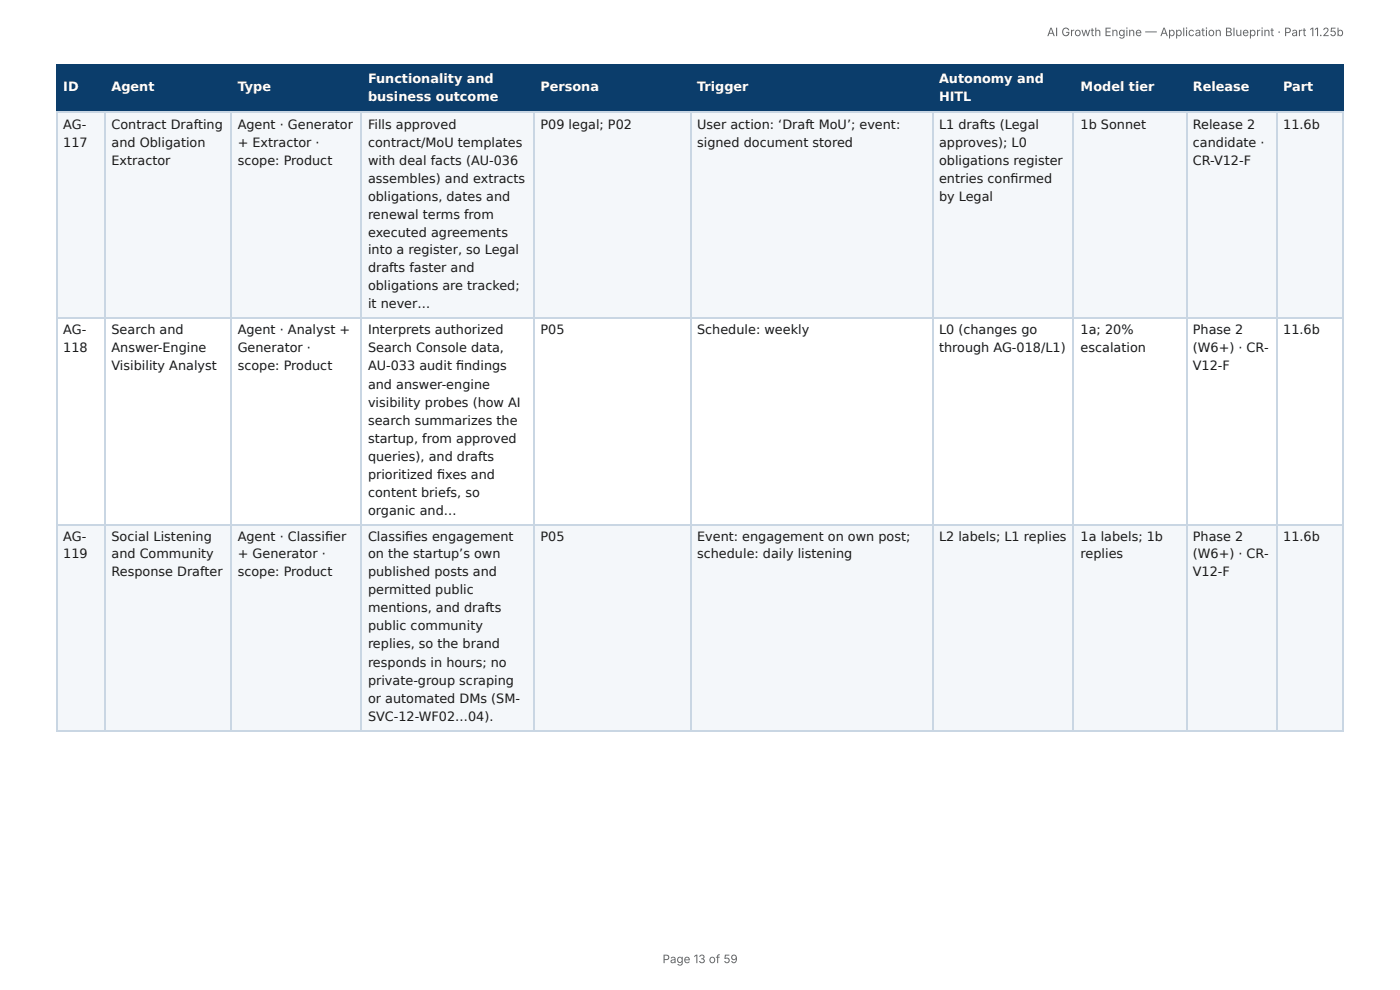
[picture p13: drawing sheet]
<svg xmlns="http://www.w3.org/2000/svg" width="297mm" height="210mm" viewBox="0 0 297 210" stroke-linecap="round" stroke-linejoin="round" font-family="sans-serif">
<defs><g id="words">
<g font-size="2.7" fill="#fff">
<text x="78.2" y="17.6">Functionality and</text>
<text x="199.4" y="17.6">Autonomy and</text>
<text x="13.4" y="19.4">ID</text>
<text x="23.7" y="19.4">Agent</text>
<text x="50.5" y="19.4">Type</text>
<text x="78.2" y="21.4">business outcome</text>
<text x="114.8" y="19.4">Persona</text>
<text x="148.1" y="19.4">Trigger</text>
<text x="199.4" y="21.4">HITL</text>
<text x="229.5" y="19.4">Model tier</text>
<text x="253.4" y="19.4">Release</text>
<text x="272.6" y="19.4">Part</text>
</g>
<g font-size="2.7" fill="#1a1a1a">
<text x="13.4" y="27.3">AG-</text>
<text x="23.7" y="27.3">Contract Drafting</text>
<text x="50.5" y="27.3">Agent · Generator</text>
<text x="78.2" y="27.3">Fills approved</text>
<text x="114.8" y="27.3">P09 legal; P02</text>
<text x="148.1" y="27.3">User action: ‘Draft MoU’; event:</text>
<text x="199.4" y="27.3">L1 drafts (Legal</text>
<text x="229.5" y="27.3">1b Sonnet</text>
<text x="253.4" y="27.3">Release 2</text>
<text x="272.6" y="27.3">11.6b</text>
<text x="13.4" y="31.1">117</text>
<text x="23.7" y="31.1">and Obligation</text>
<text x="23.7" y="35">Extractor</text>
<text x="50.5" y="31.1">+ Extractor ·</text>
<text x="50.5" y="35">scope: Product</text>
<text x="78.2" y="31.1">contract/MoU templates</text>
<text x="78.2" y="35">with deal facts (AU-036</text>
<text x="148.1" y="31.1">signed document stored</text>
<text x="199.4" y="31.1">approves); L0</text>
<text x="199.4" y="35">obligations register</text>
<text x="253.4" y="31.1">candidate ·</text>
<text x="253.4" y="35">CR-V12-F</text>
<text x="78.2" y="38.8">assembles) and extracts</text>
<text x="199.4" y="38.8">entries confi rmed</text>
<text x="78.2" y="42.6">obligations, dates and</text>
<text x="78.2" y="46.5">renewal terms from</text>
<text x="199.4" y="42.6">by Legal</text>
<text x="78.2" y="50.3">executed agreements</text>
<text x="78.2" y="53.9">into a register, so Legal</text>
<text x="78.2" y="57.7">drafts faster and</text>
<text x="78.2" y="61.5">obligations are tracked;</text>
<text x="78.2" y="65.4">it never…</text>
<text x="13.4" y="71">AG-</text>
<text x="23.7" y="71">Search and</text>
<text x="50.5" y="71">Agent · Analyst +</text>
<text x="78.2" y="71">Interprets authorized</text>
<text x="114.8" y="71">P05</text>
<text x="148.1" y="71">Schedule: weekly</text>
<text x="199.4" y="71">L0 (changes go</text>
<text x="229.5" y="71">1a; 20%</text>
<text x="253.4" y="71">Phase 2</text>
<text x="272.6" y="71">11.6b</text>
<text x="13.4" y="74.8">118</text>
<text x="23.7" y="74.8">Answer-Engine</text>
<text x="50.5" y="74.8">Generator ·</text>
<text x="78.2" y="74.8">Search Console data,</text>
<text x="199.4" y="74.8">through AG-018/L1)</text>
<text x="229.5" y="74.8">escalation</text>
<text x="253.4" y="74.8">(W6+) · CR-</text>
<text x="23.7" y="78.7">Visibility Analyst</text>
<text x="50.5" y="78.7">scope: Product</text>
<text x="78.2" y="78.7">AU-033 audit fi ndings</text>
<text x="78.2" y="82.5">and answer-engine</text>
<text x="253.4" y="78.7">V12-F</text>
<text x="78.2" y="86.3">visibility probes (how AI</text>
<text x="78.2" y="90.2">search summarizes the</text>
<text x="78.2" y="94">startup, from approved</text>
<text x="78.2" y="97.8">queries), and drafts</text>
<text x="78.2" y="101.7">prioritized fi xes and</text>
<text x="78.2" y="105.5">content briefs, so</text>
<text x="78.2" y="109.3">organic and…</text>
<text x="13.4" y="115">AG-</text>
<text x="13.4" y="118.5">119</text>
<text x="23.7" y="115">Social Listening</text>
<text x="23.7" y="118.5">and Community</text>
<text x="50.5" y="115">Agent · Classifi er</text>
<text x="50.5" y="118.5">+ Generator ·</text>
<text x="78.2" y="115">Classifi es engagement</text>
<text x="78.2" y="118.5">on the startup’s own</text>
<text x="114.8" y="115">P05</text>
<text x="148.1" y="115">Event: engagement on own post;</text>
<text x="148.1" y="118.5">schedule: daily listening</text>
<text x="199.4" y="115">L2 labels; L1 replies</text>
<text x="229.5" y="115">1a labels; 1b</text>
<text x="229.5" y="118.5">replies</text>
<text x="253.4" y="115">Phase 2</text>
<text x="253.4" y="118.5">(W6+) · CR-</text>
<text x="272.6" y="115">11.6b</text>
<text x="23.7" y="122.4">Response Drafter</text>
<text x="50.5" y="122.4">scope: Product</text>
<text x="78.2" y="122.4">published posts and</text>
<text x="253.4" y="122.4">V12-F</text>
<text x="78.2" y="126.2">permitted public</text>
<text x="78.2" y="130">mentions, and drafts</text>
<text x="78.2" y="133.9">public community</text>
<text x="78.2" y="137.7">replies, so the brand</text>
<text x="78.2" y="141.5">responds in hours; no</text>
<text x="78.2" y="145.4">private-group scraping</text>
<text x="78.2" y="149.2">or automated DMs (SM-</text>
<text x="78.2" y="153">SVC-12-WF02…04).</text>
</g>
<g font-size="2.5" fill="#666">
<text x="222.4" y="7.7">AI Growth Engine — Application Blueprint · Part 11.25b</text>
<text x="140.7" y="204.5">Page 13 of 59</text>
</g>
</g></defs>
<g fill="#0b3d6b">
<path d="M12.2 14h10.2v9.7h-10.2z"/>
<path d="M22.4 14h26.6v9.7h-26.6z"/>
<path d="M49 14h27.8v9.7h-27.8z"/>
<path d="M76.8 14h36.6v9.7h-36.6z"/>
<path d="M113.4 14h33.2v9.7h-33.2z"/>
<path d="M146.6 14h51.4v9.7h-51.4z"/>
<path d="M198 14h30.1v9.7h-30.1z"/>
<path d="M228.1 14h23.8v9.7h-23.8z"/>
<path d="M251.9 14h19.1v9.7h-19.1z"/>
<path d="M271 14h14.4v9.7h-14.4z"/>
</g>
<g fill="#f4f7fa">
<path d="M12.2 23.7h10.2v44h-10.2z"/>
<path d="M22.4 23.7h26.6v44h-26.6z"/>
<path d="M49 23.7h27.8v44h-27.8z"/>
<path d="M76.8 23.7h36.6v44h-36.6z"/>
<path d="M113.4 23.7h33.2v44h-33.2z"/>
<path d="M146.6 23.7h51.4v44h-51.4z"/>
<path d="M198 23.7h30.1v44h-30.1z"/>
<path d="M228.1 23.7h23.8v44h-23.8z"/>
<path d="M251.9 23.7h19.1v44h-19.1z"/>
<path d="M271 23.7h14.4v44h-14.4z"/>
<path d="M12.2 111.4h10.2v43.7h-10.2z"/>
<path d="M22.4 111.4h26.6v43.7h-26.6z"/>
<path d="M49 111.4h27.8v43.7h-27.8z"/>
<path d="M76.8 111.4h36.6v43.7h-36.6z"/>
<path d="M113.4 111.4h33.2v43.7h-33.2z"/>
<path d="M146.6 111.4h51.4v43.7h-51.4z"/>
<path d="M198 111.4h30.1v43.7h-30.1z"/>
<path d="M228.1 111.4h23.8v43.7h-23.8z"/>
<path d="M251.9 111.4h19.1v43.7h-19.1z"/>
<path d="M271 111.4h14.4v43.7h-14.4z"/>
</g>
<g fill="none" stroke="#0b3d6b" stroke-width=".26">
<path d="M11.9 13.9h273.5M12 13.8v10.2M22.3 13.8v10.2M49.1 13.8v10.2M76.7 13.8v10.2M113.5 13.8v10.2M146.7 13.8v10.2M198.1 13.8v10.2M228 13.8v10.2M252 13.8v10.2M271.2 13.8v10.2M285.2 13.8v10.2"/>
<path d="M11.9 23.9h273.5"/>
</g>
<g fill="none" stroke="#c9d6e3" stroke-width=".26">
<path d="M11.9 23.9h273.5M12 24v131.1M22.3 24v131.1M49.1 24v131.1M76.7 24v131.1M113.5 24v131.1M146.7 24v131.1M198.1 24v131.1M228 24v131.1M252 24v131.1M271.2 24v131.1M285.2 24v131.1"/>
<path d="M11.9 67.6h273.5M11.9 111.5h273.5M11.9 155.2h273.5"/>
</g>
<use href="#words"/>
</svg>
